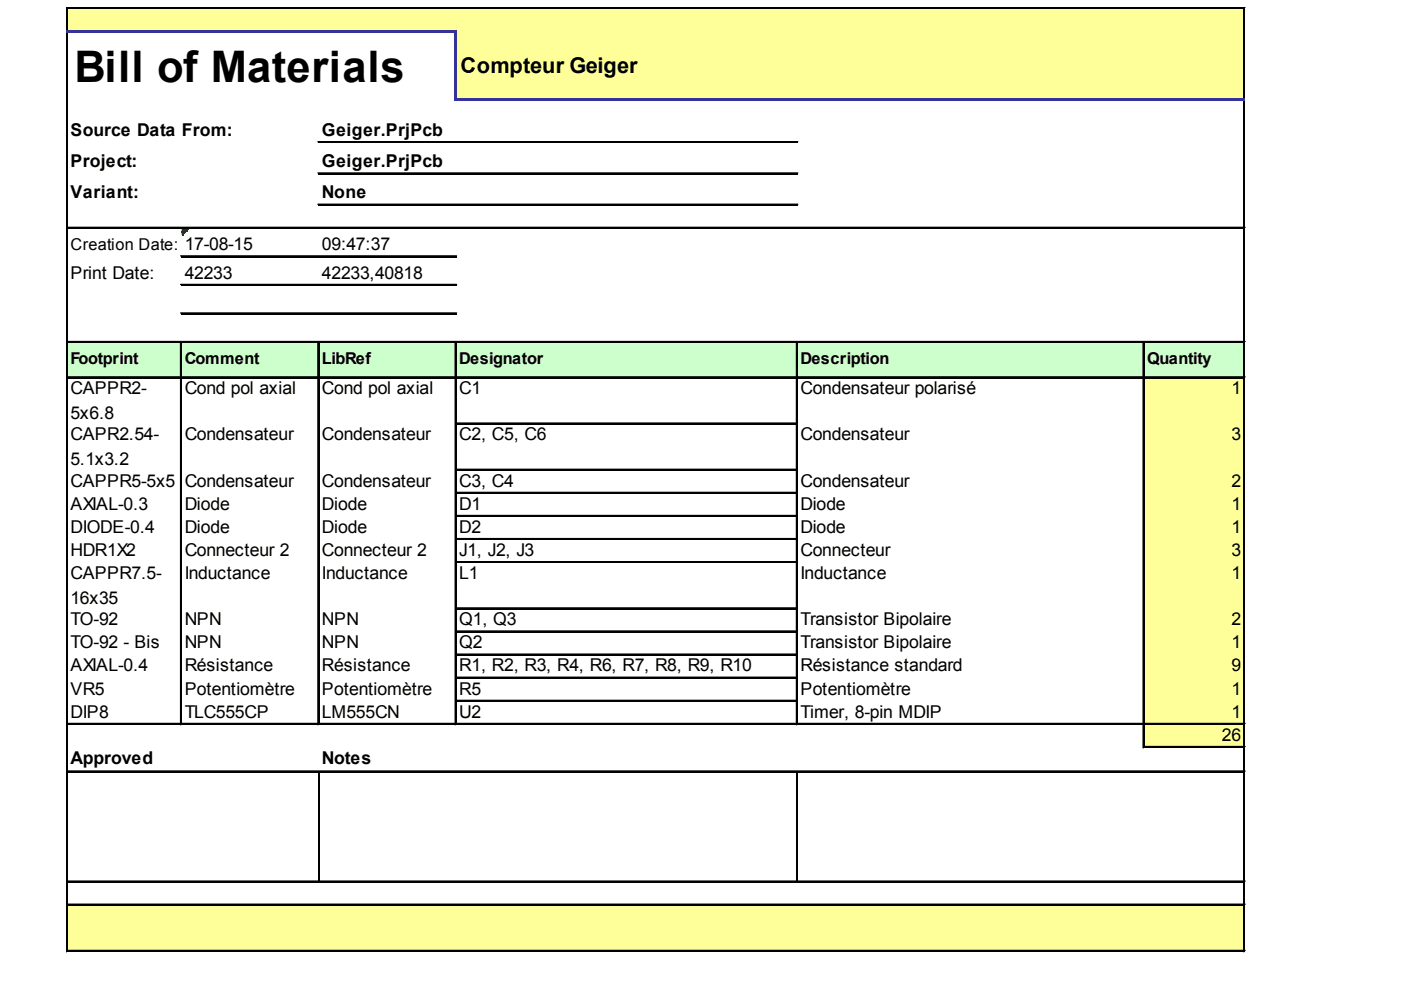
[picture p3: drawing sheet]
<svg xmlns="http://www.w3.org/2000/svg" width="289mm" height="203mm" viewBox="0 0 289 203" stroke-linecap="round" stroke-linejoin="round" font-family="sans-serif">
<defs><g id="words">
<text font-size="9" x="15.4" y="16.9">Bill of Materials</text>
<text font-size="4.5" x="95" y="15.1">Compteur Geiger</text>
<g font-size="3.6">
<text x="14.5" y="28.1">Source Data From:</text>
<text x="66.4" y="28.1">Geiger.PrjPcb</text>
<text x="14.5" y="34.5">Project:</text>
<text x="66.4" y="34.5">Geiger.PrjPcb</text>
<text x="14.5" y="40.9">Variant:</text>
<text x="66.4" y="40.9">None</text>
<text x="66.4" y="51.6">09:47:37</text>
<text x="14.5" y="57.5">Print Date:</text>
<text x="38.1" y="57.5">42233</text>
<text x="66.4" y="57.5">42233,40818</text>
<text x="14.5" y="81.3">CAPPR2-</text>
<text x="38.1" y="81.3">Cond pol axial</text>
<text x="66.4" y="81.3">Cond pol axial</text>
<text x="94.7" y="81.3">C1</text>
<text x="165.1" y="81.3">Condensateur polarisé</text>
<text x="254" y="81.3">1</text>
<text x="14.5" y="86.4">5x6.8</text>
<text x="14.5" y="90.9">CAPR2.54-</text>
<text x="14.5" y="95.9">5.1x3.2</text>
<text x="38.1" y="90.9">Condensateur</text>
<text x="66.4" y="90.9">Condensateur</text>
<text x="94.7" y="90.9">C2, C5, C6</text>
<text x="165.1" y="90.9">Condensateur</text>
<text x="254" y="90.9">3</text>
<text x="14.5" y="100.4">CAPPR5-5x5</text>
<text x="38.1" y="100.4">Condensateur</text>
<text x="66.4" y="100.4">Condensateur</text>
<text x="94.7" y="100.4">C3, C4</text>
<text x="165.1" y="100.4">Condensateur</text>
<text x="254" y="100.4">2</text>
<text x="14.5" y="105.2">AXIAL-0.3</text>
<text x="38.1" y="105.2">Diode</text>
<text x="66.4" y="105.2">Diode</text>
<text x="94.7" y="105.2">D1</text>
<text x="165.1" y="105.2">Diode</text>
<text x="254" y="105.2">1</text>
<text x="14.5" y="109.9">DIODE-0.4</text>
<text x="38.1" y="109.9">Diode</text>
<text x="66.4" y="109.9">Diode</text>
<text x="94.7" y="109.9">D2</text>
<text x="165.1" y="109.9">Diode</text>
<text x="254" y="109.9">1</text>
<text x="14.5" y="114.7">HDR1X2</text>
<text x="14.5" y="119.5">CAPPR7.5-</text>
<text x="38.1" y="114.7">Connecteur 2</text>
<text x="38.1" y="119.5">Inductance</text>
<text x="66.4" y="114.7">Connecteur 2</text>
<text x="66.4" y="119.5">Inductance</text>
<text x="94.7" y="114.7">J1, J2, J3</text>
<text x="94.7" y="119.5">L1</text>
<text x="165.1" y="114.7">Connecteur</text>
<text x="165.1" y="119.5">Inductance</text>
<text x="254" y="114.7">3</text>
<text x="254" y="119.5">1</text>
<text x="14.5" y="124.5">16x35</text>
<text x="14.5" y="129">TO-92</text>
<text x="38.1" y="129">NPN</text>
<text x="66.4" y="129">NPN</text>
<text x="94.7" y="129">Q1, Q3</text>
<text x="165.1" y="129">Transistor Bipolaire</text>
<text x="254" y="129">2</text>
<text x="14.5" y="133.8">TO-92 - Bis</text>
<text x="38.1" y="133.8">NPN</text>
<text x="66.4" y="133.8">NPN</text>
<text x="94.7" y="133.8">Q2</text>
<text x="165.1" y="133.8">Transistor Bipolaire</text>
<text x="254" y="133.8">1</text>
<text x="14.5" y="138.5">AXIAL-0.4</text>
<text x="14.5" y="143.3">VR5</text>
<text x="38.1" y="138.5">Résistance</text>
<text x="38.1" y="143.3">Potentiomètre</text>
<text x="66.4" y="138.5">Résistance</text>
<text x="66.4" y="143.3">Potentiomètre</text>
<text x="94.7" y="138.5">R1, R2, R3, R4, R6, R7, R8, R9, R10</text>
<text x="94.7" y="143.3">R5</text>
<text x="165.1" y="138.5">Résistance standard</text>
<text x="165.1" y="143.3">Potentiomètre</text>
<text x="254" y="138.5">9</text>
<text x="254" y="143.3">1</text>
<text x="14.5" y="148.1">DIP8</text>
<text x="38.1" y="148.1">TLC555CP</text>
<text x="66.4" y="148.1">LM555CN</text>
<text x="94.7" y="148.1">U2</text>
<text x="165.1" y="148.1">Timer, 8-pin MDIP</text>
<text x="254" y="148.1">1</text>
<text x="252" y="152.8">26</text>
<text x="14.5" y="157.6">Approved</text>
<text x="66.4" y="157.6">Notes</text>
</g>
<g font-size="3.4">
<text x="14.5" y="51.6">Creation Date: 17-08-15</text>
<text x="14.5" y="75.2">Footprint</text>
<text x="38.1" y="75.2">Comment</text>
<text x="66.4" y="75.2">LibRef</text>
<text x="94.7" y="75.2">Designator</text>
<text x="165.1" y="75.2">Description</text>
<text x="236.6" y="75.2">Quantity</text>
</g>
</g></defs>
<g fill="#ff9">
<path d="M13.9 1.7h242.9v5.1h-242.9z"/>
<path d="M93.9 6.5h162.9v14.3h-162.9z"/>
</g>
<path d="M37.5 47.2h1.4" fill="none" stroke="#008000" stroke-width=".28"/>
<path d="M37.5 47.2h1.4v.3h-1.4z" fill="#008000"/>
<path d="M37.5 47.5h1.1" fill="none" stroke="#008000" stroke-width=".28"/>
<path d="M37.5 47.5h1.1v.2h-1.1z" fill="#008000"/>
<path d="M37.5 47.7h.9" fill="none" stroke="#008000" stroke-width=".28"/>
<path d="M37.5 47.7h.9v.3h-.9z" fill="#008000"/>
<path d="M37.5 48h.6" fill="none" stroke="#008000" stroke-width=".28"/>
<path d="M37.5 48h.6v.3h-.6z" fill="#008000"/>
<path d="M37.5 48.3h.3" fill="none" stroke="#008000" stroke-width=".28"/>
<path d="M37.5 48.3h.3v.3h-.3z" fill="#008000"/>
<path d="M13.9 70.5h242.9v7.5h-242.9z" fill="#cfc"/>
<g fill="#ff9">
<path d="M235.7 77.7h21.1v9.9h-21.1z"/>
<path d="M235.7 87.3h21.1v9.8h-21.1z"/>
<path d="M235.7 96.8h21.1v5.1h-21.1z"/>
<path d="M235.7 101.6h21.1v5h-21.1z"/>
<path d="M235.7 106.3h21.1v5.1h-21.1z"/>
<path d="M235.7 111.1h21.1v5.1h-21.1z"/>
<path d="M235.7 115.9h21.1v9.8h-21.1z"/>
<path d="M235.7 125.4h21.1v5.1h-21.1z"/>
<path d="M235.7 130.2h21.1v5h-21.1z"/>
<path d="M235.7 134.9h21.1v5.1h-21.1z"/>
<path d="M235.7 139.7h21.1v5.1h-21.1z"/>
<path d="M235.7 144.5h21.1v5h-21.1z"/>
<path d="M235.7 149.2h21.1v5.1h-21.1z"/>
<path d="M13.9 186.5h242.9v9.8h-242.9z"/>
</g>
<path d="M13.7 1.5v4.7M13.8 1.5v4.7M256.5 1.8v18.5M256.6 1.8v18.5" fill="none" stroke="#000" stroke-width=".28"/>
<path d="M93.6 6.8h.6v14h-.6z" fill="#339"/>
<g fill="none" stroke="#000" stroke-width=".28">
<path d="M13.7 6.8v189.5M13.8 6.8v189.5M14 1.5h242.8M14 1.6h242.8M256.5 20.8v175.5M256.6 20.8v175.5M37.2 70.7v78.8M37.4 70.7v78.8M65.6 70.7v78.8M65.7 70.7v78.8M93.9 70.7v78.8M94 70.7v78.8"/>
<path d="M164.3 70.7v78.8M164.4 70.7v78.8M235.7 70.7v83.6M235.9 70.7v83.6M65.7 159.3v22.5M164.4 159.3v22.5"/>
</g>
<g fill="#339">
<path d="M13.7 6.2h80.5v.6h-80.5z"/>
<path d="M94.2 20.3h162.6v.5h-162.6z"/>
</g>
<g fill="none" stroke="#000" stroke-width=".28">
<path d="M65.6 29.2h98.9M65.6 29.4h98.9M65.6 35.7h98.9M65.6 35.8h98.9M14 46.9h242.8M14 47h242.8M37.2 52.8h57M37.2 52.9h57M37.2 58.7h57M37.2 58.8h57M65.6 42.1h98.9M65.6 42.3h98.9"/>
<path d="M14 70.5h242.8M14 70.6h242.8M14 77.7h242.8M14 77.9h242.8M37.2 64.6h57M37.2 64.7h57M94.2 87.3h70.1M94.2 87.4h70.1M94.2 96.8h70.1M94.2 97h70.1M94.2 101.6h70.1M94.2 101.7h70.1"/>
<path d="M94.2 106.3h70.1M94.2 106.5h70.1M94.2 111.1h70.1M94.2 111.3h70.1M94.2 115.9h70.1M94.2 116h70.1M94.2 125.4h70.1M94.2 125.6h70.1M94.2 130.2h70.1M94.2 130.3h70.1M94.2 134.9h70.1M94.2 135.1h70.1"/>
<path d="M94.2 139.7h70.1M94.2 139.9h70.1M14 149.2h242.8M14 149.4h242.8M14 159.1h242.8M14 159.2h242.8M94.2 144.5h70.1M94.2 144.6h70.1M236 154h20.8M236 154.2h20.8M14 181.8h242.8M14 181.9h242.8"/>
<path d="M14 186.5h242.8M14 186.7h242.8M14 196.1h242.8M14 196.2h242.8"/>
</g>
<use href="#words"/>
</svg>
